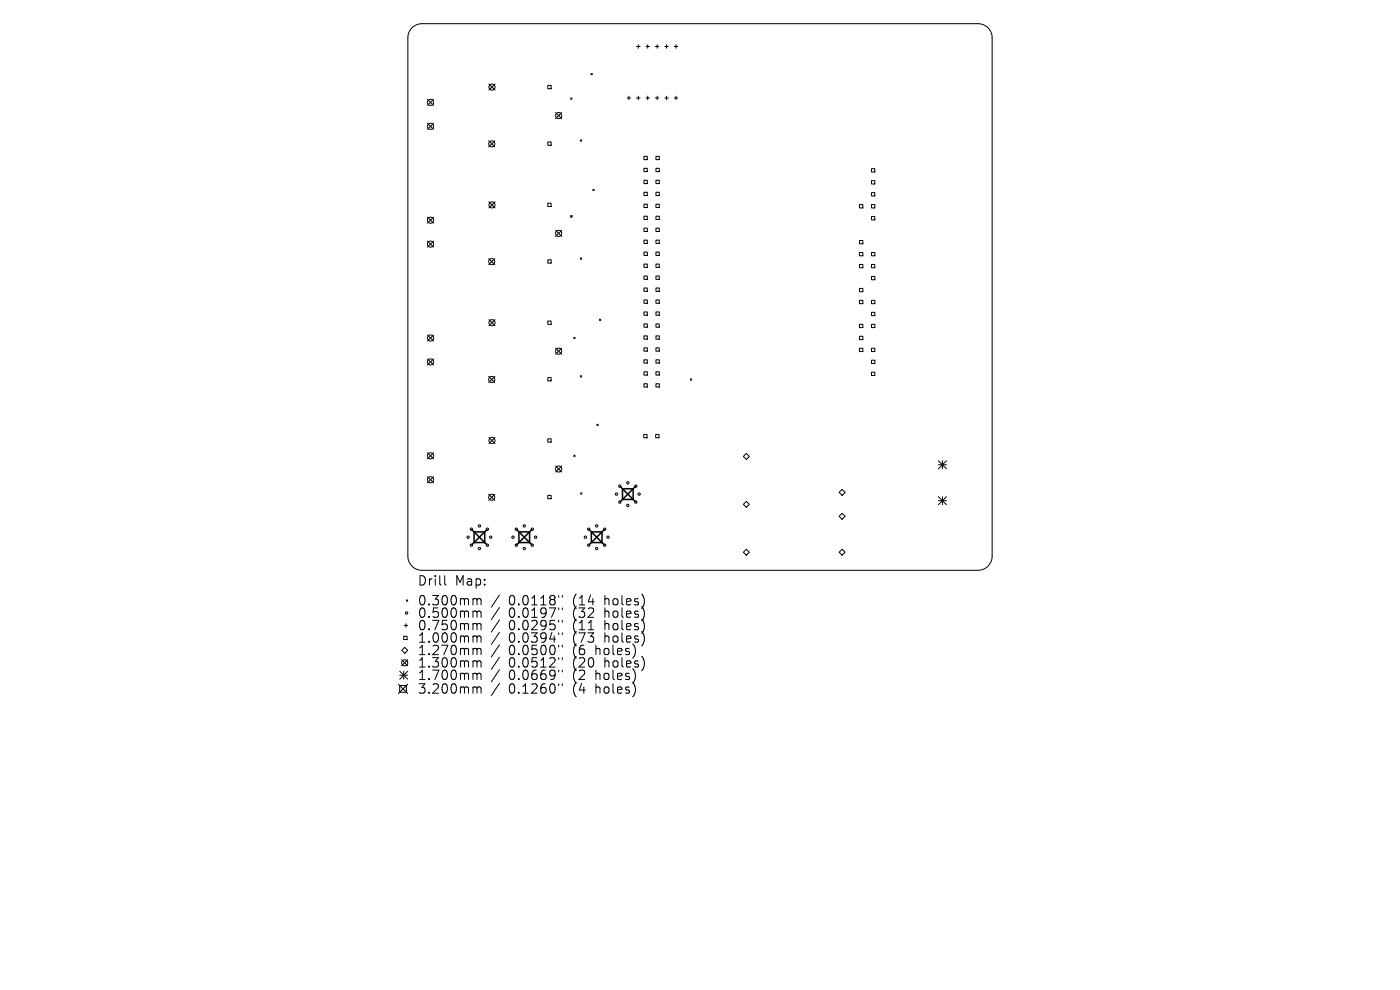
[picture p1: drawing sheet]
<svg xmlns="http://www.w3.org/2000/svg" width="297mm" height="210mm" viewBox="0 0 297 210" stroke-linecap="round" stroke-linejoin="round" font-family="sans-serif">
<defs><g id="words">
<g font-size="2.8">
<text x="88.5" y="124.5">Drill</text>
<text x="96.5" y="124.5">Map:</text>
<text x="88.5" y="128.7">0.300mm</text>
<text x="88.5" y="131.3">0.500mm</text>
<text x="107.9" y="128.7">0.0118&quot;</text>
<text x="107.9" y="131.3">0.0197&quot;</text>
<text x="121.7" y="128.7">(14</text>
<text x="121.7" y="131.3">(32</text>
<text x="128.5" y="128.7">holes)</text>
<text x="128.5" y="131.3">holes)</text>
<text x="88.5" y="134">0.750mm</text>
<text x="88.5" y="136.6">1.000mm</text>
<text x="107.9" y="134">0.0295&quot;</text>
<text x="107.9" y="136.6">0.0394&quot;</text>
<text x="121.7" y="134">(11</text>
<text x="121.7" y="136.6">(73</text>
<text x="128.5" y="134">holes)</text>
<text x="128.5" y="136.6">holes)</text>
<text x="88.5" y="139.3">1.270mm</text>
<text x="88.5" y="141.9">1.300mm</text>
<text x="107.9" y="139.3">0.0500&quot;</text>
<text x="107.9" y="141.9">0.0512&quot;</text>
<text x="121.7" y="139.3">(6</text>
<text x="121.7" y="141.9">(20</text>
<text x="126.6" y="139.3">holes)</text>
<text x="128.5" y="141.9">holes)</text>
<text x="88.5" y="144.5">1.700mm</text>
<text x="88.5" y="147.4">3.200mm</text>
<text x="107.9" y="144.5">0.0669&quot;</text>
<text x="107.9" y="147.4">0.1260&quot;</text>
<text x="121.7" y="144.5">(2</text>
<text x="121.7" y="147.4">(4</text>
<text x="126.6" y="144.5">holes)</text>
<text x="126.6" y="147.4">holes)</text>
</g>
</g></defs>
<g fill="none" stroke="#000" stroke-width=".21">
<path d="M87.4 5.9a3 3 0 0 1 2.1-.9h118a3 3 0 0 1 3 3v110a3 3 0 0 1-3 3h-118a3 3 0 0 1-3-3v-110a3 3 0 0 1 .9-2.1zM103.7 17.8l1.3 1.3M105 17.8l-1.3 1.3M116.2 18.1h.7v.7h-.7zM125.4 15.6l.3 .3M125.7 15.6l-.3 .3M135 9.9h.8M135.4 9.5v.7M137 9.9h.8M137.4 9.5v.7M139 9.9h.8M139.4 9.5v.7"/>
<path d="M141 9.9h.8M141.4 9.5v.7M143 9.9h.8M143.4 9.5v.7M90.7 21.1l1.3 1.3M90.7 26.1l1.3 1.3M92 21.1l-1.3 1.3M92 26.1l-1.3 1.3M103.7 29.9l1.3 1.3M105 29.9l-1.3 1.3M116.2 30.1h.7v.7h-.7zM117.9 23.9l1.3 1.3"/>
<path d="M119.2 23.9l-1.3 1.3M121.1 20.8l.3 .3M121.4 20.8l-.3 .3M123.1 29.7l.3 .3M123.4 29.7l-.3 .3M133 20.8h.8M133.4 20.4v.8M135 20.8h.8M135.4 20.4v.8M136.6 33.2h.7v.7h-.7zM136.6 35.7h.7v.7h-.7zM136.6 38.2h.7v.7h-.7z"/>
<path d="M137 20.8h.8M137.4 20.4v.8M139 20.8h.8M139.2 33.2h.7v.7h-.7zM139.2 35.7h.7v.7h-.7zM139.2 38.2h.7v.7h-.7zM139.4 20.4v.8M141 20.8h.8M141.4 20.4v.8M143 20.8h.8M143.4 20.4v.8M184.9 35.8h.7v.7h-.7z"/>
<path d="M184.9 38.3h.7v.7h-.7zM90.7 46.1l1.3 1.3M90.7 51.1l1.3 1.3M92 46.1l-1.3 1.3M92 51.1l-1.3 1.3M103.7 54.9l1.3 1.3M103.7 42.8l1.3 1.3M105 54.9l-1.3 1.3M105 42.8l-1.3 1.3M116.2 43.1h.7v.7h-.7zM116.2 55.1h.7v.7h-.7zM117.9 48.9l1.3 1.3"/>
<path d="M119.2 48.9l-1.3 1.3M121.1 45.8l.3 .3M121.4 45.8l-.3 .3M123.1 54.7l.3 .3M123.4 54.7l-.3 .3M125.8 40.2l.3 .3M126.1 40.2l-.3 .3M136.6 40.8h.7v.7h-.7zM136.6 43.3h.7v.7h-.7zM136.6 45.9h.7v.7h-.7zM136.6 48.4h.7v.7h-.7zM136.6 50.9h.7v.7h-.7z"/>
<path d="M136.6 53.5h.7v.7h-.7zM136.6 56h.7v.7h-.7zM136.6 58.6h.7v.7h-.7zM139.2 40.8h.7v.7h-.7zM139.2 43.3h.7v.7h-.7zM139.2 45.9h.7v.7h-.7zM139.2 48.4h.7v.7h-.7zM139.2 50.9h.7v.7h-.7zM139.2 53.5h.7v.7h-.7zM139.2 56h.7v.7h-.7zM139.2 58.6h.7v.7h-.7zM182.3 43.4h.8v.7h-.8z"/>
<path d="M182.3 51h.8v.7h-.8zM182.3 53.6h.8v.7h-.8zM182.3 56.1h.8v.7h-.8zM184.9 40.9h.7v.7h-.7zM184.9 43.4h.7v.7h-.7zM184.9 45.9h.7v.7h-.7zM184.9 53.6h.7v.7h-.7zM184.9 56.1h.7v.7h-.7zM184.9 58.6h.7v.7h-.7zM90.7 71l1.3 1.3M90.7 76.1l1.3 1.3M92 71l-1.3 1.3"/>
<path d="M92 76.1l-1.3 1.3M103.7 79.8l1.3 1.3M103.7 67.8l1.3 1.3M105 79.8l-1.3 1.3M105 67.8l-1.3 1.3M116.2 68.1h.7v.7h-.7zM117.9 73.8l1.3 1.3M119.2 73.8l-1.3 1.3M121.7 71.5l.3 .3M122 71.5l-.3 .3M123.1 79.7l.3 .3M123.4 79.7l-.3 .3"/>
<path d="M127.2 67.7l.3 .3M127.5 67.7l-.3 .3M136.6 61.1h.7v.7h-.7zM136.6 63.6h.7v.7h-.7zM136.6 66.2h.7v.7h-.7zM136.6 68.7h.7v.7h-.7zM136.6 71.2h.7v.8h-.7zM136.6 73.8h.7v.7h-.7zM136.6 76.3h.7v.7h-.7zM136.6 78.9h.7v.7h-.7zM139.2 61.1h.7v.7h-.7zM139.2 63.6h.7v.7h-.7z"/>
<path d="M139.2 66.2h.7v.7h-.7zM139.2 68.7h.7v.7h-.7zM139.2 71.2h.7v.8h-.7zM139.2 73.8h.7v.7h-.7zM139.2 76.3h.7v.7h-.7zM139.2 78.9h.7v.7h-.7zM182.3 61.2h.8v.7h-.8zM182.3 63.7h.8v.7h-.8zM182.3 68.8h.8v.7h-.8zM182.3 71.3h.8v.7h-.8zM182.3 73.9h.8v.7h-.8zM184.9 63.7h.7v.7h-.7z"/>
<path d="M184.9 66.3h.7v.7h-.7zM184.9 68.8h.7v.7h-.7zM184.9 73.9h.7v.7h-.7zM184.9 76.4h.7v.7h-.7zM184.9 78.9h.7v.8h-.7zM90.7 96l1.3 1.3M92 96l-1.3 1.3M103.7 92.8l1.3 1.3M105 92.8l-1.3 1.3M116.2 80.1h.7v.7h-.7zM116.2 93.1h.7v.7h-.7zM117.9 98.8l1.3 1.3"/>
<path d="M119.2 98.8l-1.3 1.3M121.7 96.5l.3 .3M122 96.5l-.3 .3M126.6 90l.3 .3M126.9 90l-.3 .3M136.6 92.2h.7v.7h-.7zM136.6 81.4h.7v.7h-.7zM139.1 92.2h.7v.7h-.7zM139.2 81.4h.7v.7h-.7zM146.5 80.4l.3 .3M146.8 80.4l-.3 .3M158.3 96.2l.7 .6-.7 .7-.6-.7z"/>
<path d="M199.1 97.7l1.7 1.7M199.1 98.6h1.7M199.9 97.7v1.7M200.8 97.7l-1.7 1.7M90.7 101.1l1.3 1.3M92 101.1l-1.3 1.3M103.7 104.8l1.3 1.3M105 104.8l-1.3 1.3M116.2 105.1h.7v.7h-.7zM123.2 104.5l.3 .3M123.5 104.5l-.3 .3M157.7 107l.6-.6 .7 .6-.7 .6z"/>
<path d="M157.7 117.1l.6-.6 .7 .6-.7 .7zM178 104.4l.6-.6 .7 .6-.7 .7zM178 117.1l.6-.6 .7 .6-.7 .7zM178.6 108.9l.7 .6-.7 .7-.6-.7zM199.1 105.4l1.7 1.7M199.1 106.2h1.7M199.9 105.4v1.7M200.8 105.4l-1.7 1.7M85.2 139.9l1.3 1.3M85.6 135h.8v.7h-.8zM85.8 132.7h.7M85.9 137.3l.6 .7-.6 .6-.7-.6z"/>
<path d="M86.1 132.3v.8M86.2 127.3l.3 .3M86.5 127.3l-.3 .3M86.5 139.9l-1.3 1.3M94.3 122.1v1.7l.3 .3M100.6 127h.3l.3 .3M100.6 129.6l.5 .1 .1 .2M100.6 132.3h.3l.3 .2M100.6 134.9h.3l.3 .3M100.6 137.5h.3l.3 .3M101.2 127.3l.3-.3 .5 .1 .1 1.2M101.2 127.3v1"/>
<path d="M101.2 129.9v1.1M101.2 132.5v1.1M101.2 135.2v1M101.2 137.8v1.1M101.2 129.9l.3-.3 .5 .1 .1 1.3M101.2 132.5l.3-.2 .5 .1 .1 1.2M101.2 135.2l.3-.3 .5 .1 .1 1.2M101.2 137.8l.3-.3 .5 .1 .1 1.3M106 126.2l-1.8 2.6M106 128.9l-1.8 2.5M106 131.5l-1.8 2.6M106 134.1l-1.8 2.6"/>
<path d="M106 136.8l-1.8 2.5M106 139.4l-1.8 2.6M118.5 126.3v.4M118.5 129v.3M118.5 131.6v.4M118.5 134.2v.4M118.5 136.9v.4M118.5 139.5v.4M119.3 126.3v.4M119.3 129v.3M119.3 131.6v.4M119.3 134.2v.4"/>
<path d="M119.3 136.9v.4M119.3 139.5v.4M84.5 145.1l2 2M84.8 145.4h1.4v1.4h-1.4zM84.8 142.4l1.7 1.7M84.8 143.2h1.7M85.7 142.4v1.7M86.5 142.4l-1.7 1.7M86.5 145.1l-2 2M100.6 140.2h.3l.3 .3M100.6 142.8l.5 .1 .1 .2M100.6 145.7h.3l.3 .3"/>
<path d="M101.2 140.5v1M101.2 143.1v1.1M101.2 146v1M101.2 140.5l.3-.3 .5 .1 .1 1.2M101.2 143.1l.3-.3 .5 .1 .1 1.3M101.2 146l.3-.3 .5 .1 .1 1.2M106 142.1l-1.8 2.5M106 145l-1.8 2.5M118.5 142.2v.3M118.5 145.1v.3M119.3 142.2v.3M119.3 145.1v.3"/>
<circle cx="104.4" cy="18.5" r=".65"/>
<circle cx="91.3" cy="26.8" r=".65"/>
<circle cx="91.3" cy="21.7" r=".65"/>
<circle cx="104.3" cy="30.5" r=".65"/>
<circle cx="118.5" cy="24.5" r=".65"/>
<circle cx="91.3" cy="51.8" r=".65"/>
<circle cx="91.3" cy="46.7" r=".65"/>
<circle cx="104.3" cy="55.5" r=".65"/>
<circle cx="104.4" cy="43.5" r=".65"/>
<circle cx="118.5" cy="49.5" r=".65"/>
<circle cx="91.3" cy="76.8" r=".65"/>
<circle cx="91.3" cy="71.7" r=".65"/>
<circle cx="104.4" cy="68.4" r=".65"/>
<circle cx="118.5" cy="74.5" r=".65"/>
<circle cx="91.3" cy="96.7" r=".65"/>
<circle cx="104.3" cy="80.5" r=".65"/>
<circle cx="104.4" cy="93.4" r=".65"/>
<circle cx="118.5" cy="99.5" r=".65"/>
<circle cx="91.3" cy="101.8" r=".65"/>
<circle cx="99.3" cy="114" r=".25"/>
<circle cx="100" cy="115.7" r=".25"/>
<circle cx="100" cy="112.3" r=".25"/>
<circle cx="101.7" cy="116.4" r=".25"/>
<circle cx="101.7" cy="111.6" r=".25"/>
<circle cx="103.4" cy="115.7" r=".25"/>
<circle cx="103.4" cy="112.3" r=".25"/>
<circle cx="104.1" cy="114" r=".25"/>
<circle cx="104.3" cy="105.5" r=".65"/>
<circle cx="108.8" cy="114" r=".25"/>
<circle cx="109.5" cy="115.7" r=".25"/>
<circle cx="109.5" cy="112.3" r=".25"/>
<circle cx="111.2" cy="111.6" r=".25"/>
<circle cx="111.2" cy="116.4" r=".25"/>
<circle cx="112.9" cy="115.7" r=".25"/>
<circle cx="112.9" cy="112.3" r=".25"/>
<circle cx="113.6" cy="114" r=".25"/>
<circle cx="124.2" cy="114" r=".25"/>
<circle cx="124.9" cy="115.7" r=".25"/>
<circle cx="124.9" cy="112.3" r=".25"/>
<circle cx="126.6" cy="116.4" r=".25"/>
<circle cx="126.6" cy="111.6" r=".25"/>
<circle cx="128.3" cy="115.7" r=".25"/>
<circle cx="128.3" cy="112.3" r=".25"/>
<circle cx="129" cy="114" r=".25"/>
<circle cx="130.8" cy="104.8" r=".25"/>
<circle cx="131.5" cy="103.1" r=".25"/>
<circle cx="131.5" cy="106.5" r=".25"/>
<circle cx="133.2" cy="102.4" r=".25"/>
<circle cx="133.2" cy="107.2" r=".25"/>
<circle cx="134.9" cy="103.1" r=".25"/>
<circle cx="134.9" cy="106.5" r=".25"/>
<circle cx="135.6" cy="104.8" r=".25"/>
<circle cx="86.3" cy="130" r=".25"/>
<circle cx="85.9" cy="140.6" r=".65"/>
</g>
<path d="M100.1 112.4l3.2 3.2M100.6 112.8h2.2v2.3h-2.2zM103.3 112.4l-3.2 3.2M109.6 112.4l3.2 3.2M110.1 112.8h2.3v2.3h-2.3zM112.8 112.4l-3.2 3.2M125 112.4l3.2 3.2M125.5 112.8h2.2v2.3h-2.2zM128.2 112.4l-3.2 3.2M131.6 103.2l3.2 3.2M132.1 103.7h2.2v2.2h-2.2zM134.8 103.2l-3.2 3.2" fill="none" stroke="#000" stroke-width=".32"/>
<use href="#words"/>
</svg>
